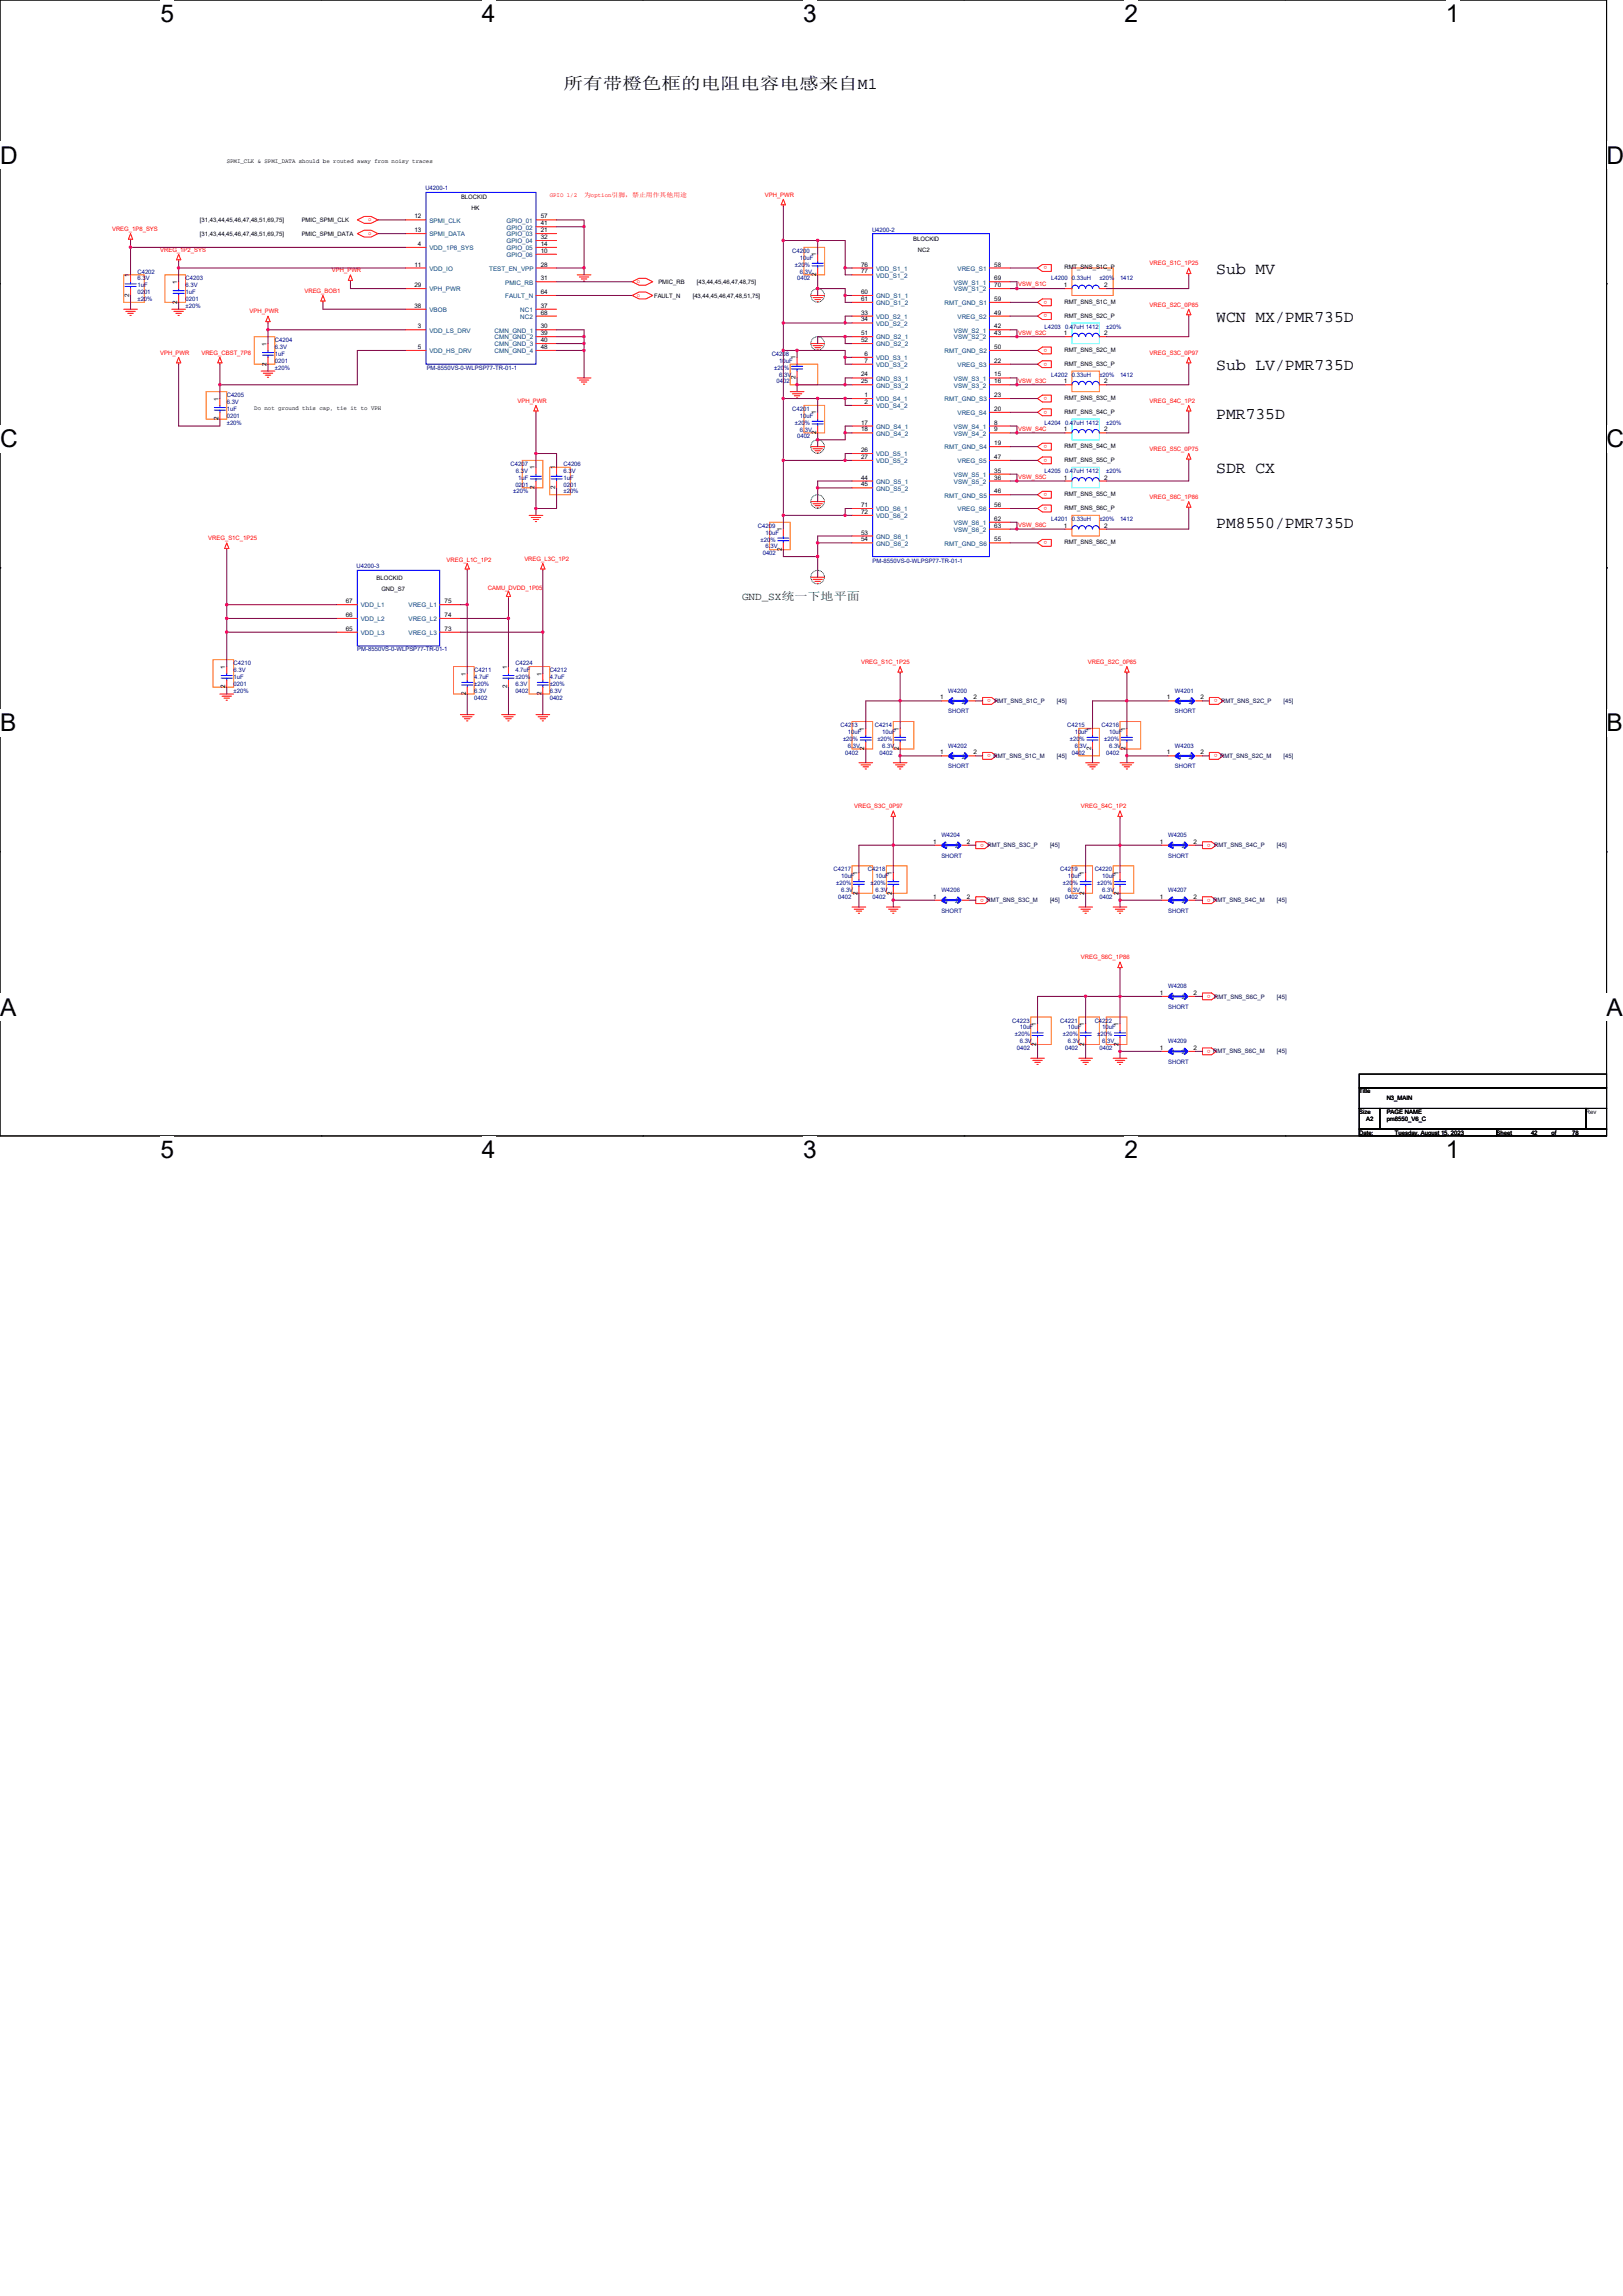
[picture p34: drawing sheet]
<svg xmlns="http://www.w3.org/2000/svg" width="210mm" height="297mm" viewBox="0 0 210 297" stroke-linecap="round" stroke-linejoin="round" font-family="sans-serif">
<defs><g id="words">
<g font-size="3.2">
<text x="20.8" y="2.8">5</text>
<text x="62.4" y="2.8">4</text>
<text x="103.9" y="2.8">3</text>
<text x="145.5" y="2.8">2</text>
<text x="187.1" y="2.8">1</text>
<text x="0" y="21.2">D</text>
<text x="207.9" y="21.2">D</text>
<text x="0" y="57.9">C</text>
<text x="207.9" y="57.9">C</text>
<text x="0" y="94.6">B</text>
<text x="207.9" y="94.6">B</text>
<text x="0" y="131.4">A</text>
<text x="207.9" y="131.4">A</text>
<text x="20.8" y="149.8">5</text>
<text x="62.4" y="149.8">4</text>
<text x="103.9" y="149.8">3</text>
<text x="145.5" y="149.8">2</text>
<text x="187.1" y="149.8">1</text>
</g>
<g font-size="2.1">
<text x="72.9" y="11.5">所有带橙色框的电阻电容电感来自M1</text>
<text x="157.4" y="35.5">Sub MV</text>
<text x="157.4" y="41.7">WCN MX/PMR735D</text>
<text x="157.4" y="47.9">Sub LV/PMR735D</text>
<text x="157.4" y="54.1">PMR735D</text>
<text x="157.4" y="61.3">SDR CX</text>
<text x="157.4" y="68.4">PM8550/PMR735D</text>
</g>
<text font-size="1.4" fill="#008000" x="96" y="77.6">GND_SX统一下地平面</text>
<g font-size=".8">
<text x="29.3" y="21.1">SPMI_CLK &amp; SPMI_DATA should be routed away from noisy traces</text>
<text x="25.9" y="28.7">[31,43,44,45,46,47,48,51,69,75]</text>
<text x="39" y="28.7">PMIC_SPMI_CLK</text>
<text x="53.6" y="28.3">12</text>
<text x="59.6" y="25.8">BLOCKID</text>
<text x="61" y="27.1">HK</text>
<text x="70" y="29.1">41</text>
<text x="70" y="28.3">57</text>
<text x="16.7" y="35.8" transform="rotate(-90 16.7 35.8)">1</text>
<text x="25.9" y="30.5">[31,43,44,45,46,47,48,51,69,75]</text>
<text x="39" y="30.5">PMIC_SPMI_DATA</text>
<text x="53.6" y="30">13</text>
<text x="53.6" y="34.5">11</text>
<text x="54.1" y="31.8">4</text>
<text x="70" y="30.9">32</text>
<text x="70" y="32.7">10</text>
<text x="70" y="30">21</text>
<text x="70" y="31.8">14</text>
<text x="70" y="34.5">28</text>
<text x="105.6" y="35.7" transform="rotate(-90 105.6 35.7)">2</text>
<text x="105.6" y="33.2" transform="rotate(-90 105.6 33.2)">1</text>
<text x="111.4" y="35.4">77</text>
<text x="111.4" y="34.5">76</text>
<text x="118.2" y="31.2">BLOCKID</text>
<text x="118.8" y="32.6">NC2</text>
<text x="128.6" y="34.5">58</text>
<text x="137.7" y="34.9">RMT_SNS_S1C_P</text>
<text x="16.7" y="38.4" transform="rotate(-90 16.7 38.4)">2</text>
<text x="22.9" y="39.3" transform="rotate(-90 22.9 39.3)">2</text>
<text x="22.9" y="36.7" transform="rotate(-90 22.9 36.7)">1</text>
<text x="53.6" y="39.8">38</text>
<text x="53.6" y="37.1">29</text>
<text x="70" y="40.7">68</text>
<text x="70" y="39.8">37</text>
<text x="70" y="36.3">31</text>
<text x="70" y="38">64</text>
<text x="84.6" y="38.5">FAULT_N</text>
<text x="85.2" y="36.7">PMIC_RB</text>
<text x="89.6" y="38.5">[43,44,45,46,47,48,51,75]</text>
<text x="90.1" y="36.7">[43,44,45,46,47,48,75]</text>
<text x="111.4" y="38.9">61</text>
<text x="111.4" y="40.7">33</text>
<text x="111.4" y="38">60</text>
<text x="111.4" y="41.6">34</text>
<text x="128.6" y="40.7">49</text>
<text x="128.6" y="37.1">70</text>
<text x="128.6" y="36.3">69</text>
<text x="128.6" y="38.9">59</text>
<text x="137.6" y="37.1">1</text>
<text x="137.7" y="39.3">RMT_SNS_S1C_M</text>
<text x="137.7" y="41.1">RMT_SNS_S2C_P</text>
<text x="142.9" y="37.1">2</text>
<text x="34.5" y="47.3" transform="rotate(-90 34.5 47.3)">2</text>
<text x="34.5" y="44.7" transform="rotate(-90 34.5 44.7)">1</text>
<text x="54.1" y="45.1">5</text>
<text x="54.1" y="42.5">3</text>
<text x="70" y="44.3">40</text>
<text x="70" y="42.5">30</text>
<text x="70" y="43.4">39</text>
<text x="70" y="45.1">48</text>
<text x="102.9" y="46.5" transform="rotate(-90 102.9 46.5)">1</text>
<text x="111.4" y="43.4">51</text>
<text x="111.4" y="44.3">52</text>
<text x="111.8" y="46.9">7</text>
<text x="111.8" y="46">6</text>
<text x="128.6" y="46.9">22</text>
<text x="128.6" y="45.1">50</text>
<text x="128.6" y="43.4">43</text>
<text x="128.6" y="42.5">42</text>
<text x="137.6" y="43.4">1</text>
<text x="137.7" y="45.5">RMT_SNS_S2C_M</text>
<text x="137.7" y="47.3">RMT_SNS_S3C_P</text>
<text x="142.9" y="43.4">2</text>
<text x="28.3" y="51.8" transform="rotate(-90 28.3 51.8)">1</text>
<text x="32.9" y="53.1">Do not ground this cap, tie it to VPH</text>
<text x="102.9" y="49.1" transform="rotate(-90 102.9 49.1)">2</text>
<text x="105.6" y="53.6" transform="rotate(-90 105.6 53.6)">1</text>
<text x="111.4" y="49.6">25</text>
<text x="111.4" y="48.7">24</text>
<text x="111.8" y="51.4">1</text>
<text x="111.8" y="52.3">2</text>
<text x="128.6" y="53.1">20</text>
<text x="128.6" y="51.4">23</text>
<text x="128.6" y="48.7">15</text>
<text x="128.6" y="49.6">16</text>
<text x="137.6" y="49.6">1</text>
<text x="137.7" y="51.8">RMT_SNS_S3C_M</text>
<text x="137.7" y="53.5">RMT_SNS_S4C_P</text>
<text x="142.9" y="49.6">2</text>
<text x="28.3" y="54.4" transform="rotate(-90 28.3 54.4)">2</text>
<text x="105.6" y="56.2" transform="rotate(-90 105.6 56.2)">2</text>
<text x="111.4" y="54.9">17</text>
<text x="111.4" y="59.4">27</text>
<text x="111.4" y="55.8">18</text>
<text x="111.4" y="58.5">26</text>
<text x="128.6" y="59.4">47</text>
<text x="128.6" y="57.6">19</text>
<text x="128.6" y="54.9">8</text>
<text x="128.6" y="55.8">9</text>
<text x="137.6" y="55.8">1</text>
<text x="137.7" y="58">RMT_SNS_S4C_M</text>
<text x="137.7" y="59.8">RMT_SNS_S5C_P</text>
<text x="142.9" y="55.8">2</text>
<text x="69.2" y="63.3" transform="rotate(-90 69.2 63.3)">2</text>
<text x="69.2" y="60.7" transform="rotate(-90 69.2 60.7)">1</text>
<text x="71.8" y="63.3" transform="rotate(-90 71.8 63.3)">2</text>
<text x="71.8" y="60.7" transform="rotate(-90 71.8 60.7)">1</text>
<text x="111.4" y="62">44</text>
<text x="111.4" y="62.9">45</text>
<text x="111.4" y="65.6">71</text>
<text x="128.6" y="65.6">56</text>
<text x="128.6" y="63.8">46</text>
<text x="128.6" y="62">36</text>
<text x="128.6" y="61.2">35</text>
<text x="137.6" y="62">1</text>
<text x="137.7" y="64.2">RMT_SNS_S5C_M</text>
<text x="137.7" y="66">RMT_SNS_S6C_P</text>
<text x="142.9" y="62">2</text>
<text x="101.2" y="71.3" transform="rotate(-90 101.2 71.3)">2</text>
<text x="101.2" y="68.7" transform="rotate(-90 101.2 68.7)">1</text>
<text x="111.4" y="70">54</text>
<text x="111.4" y="66.5">72</text>
<text x="111.4" y="69.2">53</text>
<text x="128.6" y="70">55</text>
<text x="128.6" y="67.4">62</text>
<text x="128.6" y="68.3">63</text>
<text x="137.6" y="68.3">1</text>
<text x="137.7" y="70.4">RMT_SNS_S6C_M</text>
<text x="142.9" y="68.3">2</text>
<text x="48.7" y="75">BLOCKID</text>
<text x="49.3" y="76.5">GND_S7</text>
<text x="44.7" y="79.8">66</text>
<text x="44.7" y="81.6">65</text>
<text x="44.7" y="78">67</text>
<text x="57.5" y="78">75</text>
<text x="57.5" y="79.8">74</text>
<text x="57.5" y="81.6">73</text>
<text x="29.1" y="89.1" transform="rotate(-90 29.1 89.1)">2</text>
<text x="29.1" y="86.5" transform="rotate(-90 29.1 86.5)">1</text>
<text x="60.3" y="90" transform="rotate(-90 60.3 90)">2</text>
<text x="60.3" y="87.4" transform="rotate(-90 60.3 87.4)">1</text>
<text x="65.6" y="89.1" transform="rotate(-90 65.6 89.1)">2</text>
<text x="65.6" y="86.5" transform="rotate(-90 65.6 86.5)">1</text>
<text x="70" y="90" transform="rotate(-90 70 90)">2</text>
<text x="70" y="87.4" transform="rotate(-90 70 87.4)">1</text>
<text x="111.8" y="94.5" transform="rotate(-90 111.8 94.5)">1</text>
<text x="116.3" y="94.5" transform="rotate(-90 116.3 94.5)">1</text>
<text x="121.6" y="90.5">1</text>
<text x="126" y="90.5">2</text>
<text x="141.2" y="94.5" transform="rotate(-90 141.2 94.5)">1</text>
<text x="145.6" y="94.5" transform="rotate(-90 145.6 94.5)">1</text>
<text x="151" y="90.5">1</text>
<text x="155.3" y="90.5">2</text>
<text x="111.8" y="97.1" transform="rotate(-90 111.8 97.1)">2</text>
<text x="116.3" y="97.1" transform="rotate(-90 116.3 97.1)">2</text>
<text x="121.6" y="97.6">1</text>
<text x="126" y="97.6">2</text>
<text x="141.2" y="97.1" transform="rotate(-90 141.2 97.1)">2</text>
<text x="145.6" y="97.1" transform="rotate(-90 145.6 97.1)">2</text>
<text x="151" y="97.6">1</text>
<text x="155.3" y="97.6">2</text>
<text x="110.9" y="113.2" transform="rotate(-90 110.9 113.2)">1</text>
<text x="115.4" y="113.2" transform="rotate(-90 115.4 113.2)">1</text>
<text x="120.7" y="109.2">1</text>
<text x="125.1" y="109.2">2</text>
<text x="140.3" y="113.2" transform="rotate(-90 140.3 113.2)">1</text>
<text x="144.7" y="113.2" transform="rotate(-90 144.7 113.2)">1</text>
<text x="150.1" y="109.2">1</text>
<text x="154.4" y="109.2">2</text>
<text x="110.9" y="115.7" transform="rotate(-90 110.9 115.7)">2</text>
<text x="115.4" y="115.7" transform="rotate(-90 115.4 115.7)">2</text>
<text x="120.7" y="116.3">1</text>
<text x="125.1" y="116.3">2</text>
<text x="140.3" y="115.7" transform="rotate(-90 140.3 115.7)">2</text>
<text x="144.7" y="115.7" transform="rotate(-90 144.7 115.7)">2</text>
<text x="150.1" y="116.3">1</text>
<text x="154.4" y="116.3">2</text>
<text x="150.1" y="128.7">1</text>
<text x="154.4" y="128.7">2</text>
<text x="134" y="135.3" transform="rotate(-90 134 135.3)">2</text>
<text x="134" y="132.7" transform="rotate(-90 134 132.7)">1</text>
<text x="140.3" y="135.3" transform="rotate(-90 140.3 135.3)">2</text>
<text x="140.3" y="132.7" transform="rotate(-90 140.3 132.7)">1</text>
<text x="144.7" y="135.3" transform="rotate(-90 144.7 135.3)">2</text>
<text x="144.7" y="132.7" transform="rotate(-90 144.7 132.7)">1</text>
<text x="150.1" y="135.8">1</text>
<text x="154.4" y="135.8">2</text>
<text x="175.9" y="141.5">Title</text>
<text x="179.4" y="142.3">N3_MAIN</text>
<text x="175.9" y="144.1">Size</text>
<text x="175.9" y="146.8">Date:</text>
<text x="176.7" y="145">A2</text>
<text x="179.4" y="145">pm8550_V6_C</text>
<text x="179.4" y="144.1">PAGE NAME</text>
<text x="180.5" y="146.8">Tuesday, August 15, 2023</text>
<text x="193.6" y="146.8">Sheet</text>
<text x="198.1" y="146.8">42</text>
<text x="200.7" y="146.8">of</text>
<text x="203.4" y="146.8">78</text>
<text x="205.2" y="144.1">Rev</text>
</g>
<g font-size=".8" fill="#f00">
<text x="14.5" y="29.9">VREG_1P8_SYS</text>
<text x="47.6" y="28.6">o</text>
<text x="71.1" y="25.5">GPIO 1/2</text>
<text x="75.6" y="25.5">为option引脚，禁止用作其他用途</text>
<text x="99" y="25.4">VPH_PWR</text>
<text x="20.7" y="32.6">VREG_1P2_SYS</text>
<text x="42.9" y="35.2">VPH_PWR</text>
<text x="47.6" y="30.4">o</text>
<text x="135.5" y="34.5" transform="rotate(-180 135.5 34.5)">o</text>
<text x="148.7" y="34.3">VREG_S1C_1P25</text>
<text x="32.3" y="40.6">VPH_PWR</text>
<text x="39.4" y="37.9">VREG_BOB1</text>
<text x="82.4" y="36.6">o</text>
<text x="82.4" y="38.4">o</text>
<text x="131.7" y="37.1">VSW_S1C</text>
<text x="135.5" y="38.9" transform="rotate(-180 135.5 38.9)">o</text>
<text x="135.5" y="40.7" transform="rotate(-180 135.5 40.7)">o</text>
<text x="148.7" y="39.7">VREG_S2C_0P85</text>
<text x="20.7" y="45.9">VPH_PWR</text>
<text x="26.1" y="45.9">VREG_CBST_7P8</text>
<text x="131.7" y="43.3">VSW_S2C</text>
<text x="135.5" y="45.1" transform="rotate(-180 135.5 45.1)">o</text>
<text x="135.5" y="46.9" transform="rotate(-180 135.5 46.9)">o</text>
<text x="148.7" y="45.9">VREG_S3C_0P97</text>
<text x="67" y="52.1">VPH_PWR</text>
<text x="131.7" y="49.5">VSW_S3C</text>
<text x="135.5" y="51.4" transform="rotate(-180 135.5 51.4)">o</text>
<text x="135.5" y="53.1" transform="rotate(-180 135.5 53.1)">o</text>
<text x="148.7" y="52.1">VREG_S4C_1P2</text>
<text x="131.7" y="55.7">VSW_S4C</text>
<text x="135.5" y="57.6" transform="rotate(-180 135.5 57.6)">o</text>
<text x="135.5" y="59.4" transform="rotate(-180 135.5 59.4)">o</text>
<text x="148.7" y="58.3">VREG_S5C_0P75</text>
<text x="131.7" y="62">VSW_S5C</text>
<text x="135.5" y="63.8" transform="rotate(-180 135.5 63.8)">o</text>
<text x="135.5" y="65.6" transform="rotate(-180 135.5 65.6)">o</text>
<text x="148.7" y="64.6">VREG_S6C_1P86</text>
<text x="26.9" y="69.9">VREG_S1C_1P25</text>
<text x="131.7" y="68.2">VSW_S6C</text>
<text x="135.5" y="70" transform="rotate(-180 135.5 70)">o</text>
<text x="57.8" y="72.7">VREG_L1C_1P2</text>
<text x="63.1" y="76.3">CAMU_DVDD_1P05</text>
<text x="67.8" y="72.6">VREG_L3C_1P2</text>
<text x="111.4" y="85.9">VREG_S1C_1P25</text>
<text x="140.7" y="85.9">VREG_S2C_0P85</text>
<text x="128.2" y="90.5" transform="rotate(-180 128.2 90.5)">o</text>
<text x="157.5" y="90.5" transform="rotate(-180 157.5 90.5)">o</text>
<text x="128.2" y="97.6" transform="rotate(-180 128.2 97.6)">o</text>
<text x="157.5" y="97.6" transform="rotate(-180 157.5 97.6)">o</text>
<text x="110.5" y="104.6">VREG_S3C_0P97</text>
<text x="139.8" y="104.6">VREG_S4C_1P2</text>
<text x="127.3" y="109.1" transform="rotate(-180 127.3 109.1)">o</text>
<text x="156.6" y="109.1" transform="rotate(-180 156.6 109.1)">o</text>
<text x="127.3" y="116.2" transform="rotate(-180 127.3 116.2)">o</text>
<text x="156.6" y="116.2" transform="rotate(-180 156.6 116.2)">o</text>
<text x="139.8" y="124.1">VREG_S6C_1P86</text>
<text x="156.6" y="128.7" transform="rotate(-180 156.6 128.7)">o</text>
<text x="156.6" y="135.8" transform="rotate(-180 156.6 135.8)">o</text>
</g>
<g font-size=".8" fill="#000080">
<text x="55" y="24.6">U4200-1</text>
<text x="112.8" y="30">U4200-2</text>
<text x="17.8" y="35.4">C4202</text>
<text x="102.5" y="32.7">C4200</text>
<text x="102.8" y="34.5">±20%</text>
<text x="103.5" y="33.6">10uF</text>
<text x="103.5" y="35.4">6.3V</text>
<text x="17.8" y="37.2">1uF</text>
<text x="17.8" y="38.1">0201</text>
<text x="17.8" y="36.3">6.3V</text>
<text x="17.8" y="38.9">±20%</text>
<text x="24" y="36.3">C4203</text>
<text x="24" y="38.1">1uF</text>
<text x="24" y="38.9">0201</text>
<text x="24" y="37.2">6.3V</text>
<text x="24" y="39.8">±20%</text>
<text x="103.1" y="36.3">0402</text>
<text x="136" y="36.3">L4200 0.33uH</text>
<text x="142.2" y="36.3">±20%</text>
<text x="144.9" y="36.3">1412</text>
<text x="35.6" y="44.3">C4204</text>
<text x="35.6" y="46.1">1uF</text>
<text x="35.6" y="46.9">0201</text>
<text x="35.6" y="45.2">6.3V</text>
<text x="35.6" y="47.8">±20%</text>
<text x="55.2" y="47.9">PM-8550VS-0-WLPSP77-TR-01-1</text>
<text x="99.8" y="46.1">C4208</text>
<text x="100.2" y="47.8">±20%</text>
<text x="100.8" y="46.9">10uF</text>
<text x="135.1" y="42.5">L4203 0.47uH 1412</text>
<text x="143.1" y="42.5">±20%</text>
<text x="29.3" y="51.4">C4205</text>
<text x="29.3" y="53.2">1uF</text>
<text x="29.3" y="52.3">6.3V</text>
<text x="100.5" y="49.6">0402</text>
<text x="100.8" y="48.7">6.3V</text>
<text x="102.5" y="53.2">C4201</text>
<text x="136" y="48.7">L4202 0.33uH</text>
<text x="142.2" y="48.7">±20%</text>
<text x="144.9" y="48.7">1412</text>
<text x="29.3" y="54.1">0201</text>
<text x="29.3" y="54.9">±20%</text>
<text x="102.8" y="54.9">±20%</text>
<text x="103.1" y="56.7">0402</text>
<text x="103.5" y="54.1">10uF</text>
<text x="103.5" y="55.8">6.3V</text>
<text x="135.1" y="54.9">L4204 0.47uH 1412</text>
<text x="143.1" y="54.9">±20%</text>
<text x="66.1" y="60.3">C4207</text>
<text x="66.4" y="63.8">±20%</text>
<text x="66.7" y="62.9">0201</text>
<text x="66.8" y="61.2">6.3V</text>
<text x="67" y="62.1">1uF</text>
<text x="72.9" y="60.3">C4206</text>
<text x="72.9" y="62.1">1uF</text>
<text x="72.9" y="62.9">0201</text>
<text x="72.9" y="61.2">6.3V</text>
<text x="72.9" y="63.8">±20%</text>
<text x="135.1" y="61.2">L4205 0.47uH 1412</text>
<text x="143.1" y="61.2">±20%</text>
<text x="98.1" y="68.3">C4209</text>
<text x="98.4" y="70.1">±20%</text>
<text x="98.7" y="71.8">0402</text>
<text x="99" y="69.2">10uF</text>
<text x="99" y="71">6.3V</text>
<text x="136" y="67.4">L4201 0.33uH</text>
<text x="142.2" y="67.4">±20%</text>
<text x="144.9" y="67.4">1412</text>
<text x="46.1" y="73.4">U4200-3</text>
<text x="112.9" y="72.8">PM-8550VS-0-WLPSP77-TR-01-1</text>
<text x="30.2" y="86.1">C4210</text>
<text x="30.2" y="87.8">1uF</text>
<text x="30.2" y="88.7">0201</text>
<text x="30.2" y="87">6.3V</text>
<text x="30.2" y="89.6">±20%</text>
<text x="46.2" y="84.3">PM-8550VS-0-WLPSP77-TR-01-1</text>
<text x="61.3" y="87">C4211</text>
<text x="61.3" y="87.8">4.7uF</text>
<text x="61.3" y="89.6">6.3V</text>
<text x="61.3" y="88.7">±20%</text>
<text x="66.7" y="86.1">C4224</text>
<text x="66.7" y="87">4.7uF</text>
<text x="66.7" y="89.6">0402</text>
<text x="66.7" y="88.7">6.3V</text>
<text x="66.7" y="87.8">±20%</text>
<text x="71.1" y="87">C4212</text>
<text x="71.1" y="87.8">4.7uF</text>
<text x="71.1" y="89.6">6.3V</text>
<text x="71.1" y="88.7">±20%</text>
<text x="122.7" y="89.6">W4200</text>
<text x="152" y="89.6">W4201</text>
<text x="61.3" y="90.5">0402</text>
<text x="71.1" y="90.5">0402</text>
<text x="108.7" y="94.1">C4213</text>
<text x="109.1" y="95.8">±20%</text>
<text x="109.7" y="95">10uF</text>
<text x="113.2" y="94.1">C4214</text>
<text x="113.5" y="95.8">±20%</text>
<text x="114.2" y="95">10uF</text>
<text x="122.7" y="92.3">SHORT</text>
<text x="138.1" y="94.1">C4215</text>
<text x="138.4" y="95.8">±20%</text>
<text x="139" y="95">10uF</text>
<text x="142.5" y="94.1">C4216</text>
<text x="142.9" y="95.8">±20%</text>
<text x="143.5" y="95">10uF</text>
<text x="152" y="92.3">SHORT</text>
<text x="109.3" y="97.6">0402</text>
<text x="109.7" y="96.7">6.3V</text>
<text x="113.8" y="97.6">0402</text>
<text x="114.2" y="96.7">6.3V</text>
<text x="122.7" y="96.7">W4202</text>
<text x="122.7" y="99.4">SHORT</text>
<text x="138.7" y="97.6">0402</text>
<text x="139" y="96.7">6.3V</text>
<text x="143.1" y="97.6">0402</text>
<text x="143.5" y="96.7">6.3V</text>
<text x="152" y="96.7">W4203</text>
<text x="152" y="99.4">SHORT</text>
<text x="107.8" y="112.7">C4217</text>
<text x="108.8" y="113.6">10uF</text>
<text x="112.3" y="112.7">C4218</text>
<text x="113.3" y="113.6">10uF</text>
<text x="121.8" y="108.3">W4204</text>
<text x="121.8" y="111">SHORT</text>
<text x="137.2" y="112.7">C4219</text>
<text x="138.2" y="113.6">10uF</text>
<text x="141.6" y="112.7">C4220</text>
<text x="142.6" y="113.6">10uF</text>
<text x="151.1" y="108.3">W4205</text>
<text x="151.1" y="111">SHORT</text>
<text x="108.2" y="114.5">±20%</text>
<text x="108.5" y="116.3">0402</text>
<text x="108.8" y="115.4">6.3V</text>
<text x="112.6" y="114.5">±20%</text>
<text x="112.9" y="116.3">0402</text>
<text x="113.3" y="115.4">6.3V</text>
<text x="121.8" y="115.4">W4206</text>
<text x="121.8" y="118.1">SHORT</text>
<text x="137.5" y="114.5">±20%</text>
<text x="137.8" y="116.3">0402</text>
<text x="138.2" y="115.4">6.3V</text>
<text x="142" y="114.5">±20%</text>
<text x="142.2" y="116.3">0402</text>
<text x="142.6" y="115.4">6.3V</text>
<text x="151.1" y="115.4">W4207</text>
<text x="151.1" y="118.1">SHORT</text>
<text x="151.1" y="127.8">W4208</text>
<text x="151.1" y="130.5">SHORT</text>
<text x="131" y="132.3">C4223</text>
<text x="131.3" y="134.1">±20%</text>
<text x="131.6" y="135.8">0402</text>
<text x="131.9" y="133.2">10uF</text>
<text x="131.9" y="135">6.3V</text>
<text x="137.2" y="132.3">C4221</text>
<text x="137.5" y="134.1">±20%</text>
<text x="137.8" y="135.8">0402</text>
<text x="138.2" y="133.2">10uF</text>
<text x="138.2" y="135">6.3V</text>
<text x="141.6" y="132.3">C4222</text>
<text x="142" y="134.1">±20%</text>
<text x="142.2" y="135.8">0402</text>
<text x="142.6" y="133.2">10uF</text>
<text x="142.6" y="135">6.3V</text>
<text x="151.1" y="135">W4209</text>
<text x="151.1" y="137.6">SHORT</text>
</g>
<g font-size=".8" fill="#004080">
<text x="55.6" y="28.8">SPMI_CLK</text>
<text x="65.5" y="29.7">GPIO_02</text>
<text x="65.5" y="28.8">GPIO_01</text>
<text x="55.6" y="30.6">SPMI_DATA</text>
<text x="55.6" y="32.4">VDD_1P8_SYS</text>
<text x="55.6" y="35">VDD_IO</text>
<text x="63.3" y="35">TEST_EN_VPP</text>
<text x="65.5" y="31.5">GPIO_04</text>
<text x="65.5" y="33.3">GPIO_06</text>
<text x="65.5" y="30.6">GPIO_03</text>
<text x="65.5" y="32.4">GPIO_05</text>
<text x="113.3" y="35.9">VDD_S1_2</text>
<text x="113.3" y="35">VDD_S1_1</text>
<text x="123.9" y="35">VREG_S1</text>
<text x="55.6" y="40.4">VBOB</text>
<text x="55.6" y="37.7">VPH_PWR</text>
<text x="65.4" y="36.8">PMIC_RB</text>
<text x="65.4" y="38.6">FAULT_N</text>
<text x="67.3" y="41.3">NC2</text>
<text x="67.3" y="40.4">NC1</text>
<text x="113.3" y="39.5">GND_S1_2</text>
<text x="113.3" y="41.3">VDD_S2_1</text>
<text x="113.3" y="38.6">GND_S1_1</text>
<text x="122.2" y="39.5">RMT_GND_S1</text>
<text x="123.4" y="37.7">VSW_S1_2</text>
<text x="123.4" y="36.8">VSW_S1_1</text>
<text x="123.9" y="41.3">VREG_S2</text>
<text x="55.6" y="45.7">VDD_HS_DRV</text>
<text x="55.6" y="43">VDD_LS_DRV</text>
<text x="64" y="44.8">CMN_GND_3</text>
<text x="64" y="43">CMN_GND_1</text>
<text x="64" y="43.9">CMN_GND_2</text>
<text x="64" y="45.7">CMN_GND_4</text>
<text x="113.3" y="43.9">GND_S2_1</text>
<text x="113.3" y="47.5">VDD_S3_2</text>
<text x="113.3" y="42.1">VDD_S2_2</text>
<text x="113.3" y="44.8">GND_S2_2</text>
<text x="113.3" y="46.6">VDD_S3_1</text>
<text x="122.2" y="45.7">RMT_GND_S2</text>
<text x="123.4" y="43.9">VSW_S2_2</text>
<text x="123.4" y="43">VSW_S2_1</text>
<text x="123.9" y="47.5">VREG_S3</text>
<text x="113.3" y="50.1">GND_S3_2</text>
<text x="113.3" y="51.9">VDD_S4_1</text>
<text x="113.3" y="49.3">GND_S3_1</text>
<text x="113.3" y="52.8">VDD_S4_2</text>
<text x="122.2" y="51.9">RMT_GND_S3</text>
<text x="123.4" y="49.3">VSW_S3_1</text>
<text x="123.4" y="50.1">VSW_S3_2</text>
<text x="123.9" y="53.7">VREG_S4</text>
<text x="113.3" y="55.5">GND_S4_1</text>
<text x="113.3" y="59.9">VDD_S5_2</text>
<text x="113.3" y="56.4">GND_S4_2</text>
<text x="113.3" y="59">VDD_S5_1</text>
<text x="122.2" y="58.1">RMT_GND_S4</text>
<text x="123.4" y="55.5">VSW_S4_1</text>
<text x="123.4" y="56.4">VSW_S4_2</text>
<text x="123.9" y="59.9">VREG_S5</text>
<text x="113.3" y="62.6">GND_S5_1</text>
<text x="113.3" y="63.5">GND_S5_2</text>
<text x="122.2" y="64.4">RMT_GND_S5</text>
<text x="123.4" y="62.6">VSW_S5_2</text>
<text x="123.4" y="61.7">VSW_S5_1</text>
<text x="113.3" y="70.6">GND_S6_2</text>
<text x="113.3" y="67">VDD_S6_2</text>
<text x="113.3" y="66.1">VDD_S6_1</text>
<text x="113.3" y="69.7">GND_S6_1</text>
<text x="122.2" y="70.6">RMT_GND_S6</text>
<text x="123.4" y="67.9">VSW_S6_1</text>
<text x="123.4" y="68.8">VSW_S6_2</text>
<text x="123.9" y="66.1">VREG_S6</text>
<text x="46.7" y="80.4">VDD_L2</text>
<text x="46.7" y="82.1">VDD_L3</text>
<text x="46.7" y="78.6">VDD_L1</text>
<text x="52.9" y="78.6">VREG_L1</text>
<text x="52.9" y="80.4">VREG_L2</text>
<text x="52.9" y="82.1">VREG_L3</text>
<text x="123.1" y="91">1</text>
<text x="124.5" y="91">2</text>
<text x="152.5" y="91">1</text>
<text x="153.8" y="91">2</text>
<text x="123.1" y="98.1">1</text>
<text x="124.5" y="98.1">2</text>
<text x="152.5" y="98.1">1</text>
<text x="153.8" y="98.1">2</text>
<text x="122.2" y="109.7">1</text>
<text x="123.6" y="109.7">2</text>
<text x="151.6" y="109.7">1</text>
<text x="152.9" y="109.7">2</text>
<text x="122.2" y="116.8">1</text>
<text x="123.6" y="116.8">2</text>
<text x="151.6" y="116.8">1</text>
<text x="152.9" y="116.8">2</text>
<text x="151.6" y="129.3">1</text>
<text x="152.9" y="129.3">2</text>
<text x="151.6" y="136.4">1</text>
<text x="152.9" y="136.4">2</text>
</g>
<g font-size=".8" fill="#000040">
<text x="128.7" y="91">RMT_SNS_S1C_P</text>
<text x="136.7" y="91">[45]</text>
<text x="158" y="91">RMT_SNS_S2C_P</text>
<text x="166.1" y="91">[45]</text>
<text x="128.5" y="98.1">RMT_SNS_S1C_M</text>
<text x="136.7" y="98.1">[45]</text>
<text x="157.9" y="98.1">RMT_SNS_S2C_M</text>
<text x="166.1" y="98.1">[45]</text>
<text x="127.8" y="109.6">RMT_SNS_S3C_P</text>
<text x="135.8" y="109.6">[45]</text>
<text x="157.1" y="109.6">RMT_SNS_S4C_P</text>
<text x="165.2" y="109.6">[45]</text>
<text x="127.6" y="116.7">RMT_SNS_S3C_M</text>
<text x="135.8" y="116.7">[45]</text>
<text x="157" y="116.7">RMT_SNS_S4C_M</text>
<text x="165.2" y="116.7">[45]</text>
<text x="157.1" y="129.2">RMT_SNS_S6C_P</text>
<text x="165.2" y="129.2">[45]</text>
<text x="157" y="136.3">RMT_SNS_S6C_M</text>
<text x="165.2" y="136.3">[45]</text>
</g>
</g></defs>
<path d="M0 0h207.9v147h-207.9z" fill="none" stroke="#000" stroke-width=".13"/>
<g fill="#fff">
<path d="M20.8 0h1.7v3.5h-1.7z"/>
<path d="M20.8 147h1.7v3.5h-1.7z"/>
</g>
<path d="M41.6 0h.1M41.6 147h.1" fill="none" stroke="#000" stroke-width=".13"/>
<g fill="#fff">
<path d="M62.4 0h1.7v3.5h-1.7z"/>
<path d="M62.4 147h1.7v3.5h-1.7z"/>
</g>
<path d="M83.1 0h.1M83.1 147h.1" fill="none" stroke="#000" stroke-width=".13"/>
<g fill="#fff">
<path d="M103.9 0h1.8v3.5h-1.8z"/>
<path d="M103.9 147h1.8v3.5h-1.8z"/>
</g>
<path d="M124.7 0h.1M124.7 147h.1" fill="none" stroke="#000" stroke-width=".13"/>
<g fill="#fff">
<path d="M145.5 0h1.8v3.5h-1.8z"/>
<path d="M145.5 147h1.8v3.5h-1.8z"/>
</g>
<path d="M166.3 0h.1M166.3 147h.1" fill="none" stroke="#000" stroke-width=".13"/>
<g fill="#fff">
<path d="M187.1 0h1.7v3.5h-1.7z"/>
<path d="M187.1 147h1.7v3.5h-1.7z"/>
<path d="M0 18.4h2.3v3.5h-2.3z"/>
<path d="M207.9 18.4h2v3.5h-2z"/>
<path d="M0 55.1h2.3v3.5h-2.3z"/>
<path d="M207.9 55.1h2v3.5h-2z"/>
</g>
<path d="M0 36.7h.1M207.9 36.7h.1" fill="none" stroke="#000" stroke-width=".13"/>
<g fill="#fff">
<path d="M0 91.8h2.1v3.5h-2.1z"/>
<path d="M207.9 91.8h2v3.5h-2z"/>
</g>
<path d="M0 73.5h.1M207.9 73.5h.1" fill="none" stroke="#000" stroke-width=".13"/>
<g fill="#fff">
<path d="M0 128.6h2.1v3.5h-2.1z"/>
<path d="M207.8 128.6h2.1v3.5h-2.1z"/>
</g>
<path d="M0 110.2h.1M207.9 110.2h.1M175.9 139h32v1.7h-32zM175.9 140.7h32v2.7h-32zM175.9 143.4h2.6v2.7h-2.6zM175.9 146.1h17.7v.9h-17.7zM178.5 143.4h26.7v2.7h-26.7zM193.6 146.1h14.3v.9h-14.3zM205.2 143.4h2.7v2.7h-2.7z" fill="none" stroke="#000" stroke-width=".13"/>
<g fill="none" stroke="#008000" stroke-width=".13">
<circle cx="105.8" cy="38.2" r=".88"/>
<circle cx="105.8" cy="44.4" r=".88"/>
<circle cx="105.8" cy="57.8" r=".88"/>
<circle cx="105.8" cy="64.9" r=".88"/>
<circle cx="105.8" cy="74.7" r=".88"/>
</g>
<g fill="none" stroke="#ff8000" stroke-width=".13">
<path d="M16 35.6h2.7v3.5h-2.7zM21.3 35.6h2.7v3.5h-2.7zM104 32h2.7v3.6h-2.7zM138.7 34.7h5.3v3.5h-5.3zM26.7 50.7h2.6v3.5h-2.6zM32.9 43.6h2.7v3.5h-2.7zM67.6 59.6h2.6v3.5h-2.6zM102.2 47.1h3.6v2.7h-3.6zM104 52.5h2.7v3.5h-2.7zM138.7 48h3.5v2.7h-3.5zM71.1 60.5h2.7v3.5h-2.7zM99.6 67.6h2.6v3.5h-2.6z"/>
<path d="M138.7 66.7h3.5v2.6h-3.5zM27.6 85.3h2.6v3.6h-2.6zM58.7 86.2h2.6v3.6h-2.6zM68.5 86.2h2.6v3.6h-2.6zM110.2 93.3h2.7v3.6h-2.7zM115.6 93.3h2.6v3.6h-2.6zM139.6 94.2h2.6v3.6h-2.6zM144.9 93.3h2.7v3.6h-2.7zM110.2 112h2.7v3.6h-2.7zM114.7 112h2.6v3.6h-2.6zM138.7 112h2.7v3.6h-2.7zM144 112h2.7v3.6h-2.7z"/>
<path d="M133.3 131.6h2.7v3.5h-2.7zM139.6 131.6h2.6v3.5h-2.6zM143.1 131.6h2.7v3.5h-2.7z"/>
</g>
<path d="M138.7 41.8h3.5v2.6h-3.5zM138.7 54.2h3.5v2.7h-3.5z" fill="none" stroke="#0ff" stroke-width=".13"/>
<path d="M138.7 60.5h3.5v2.6h-3.5z" fill="none" stroke="#80ffff" stroke-width=".13"/>
<g fill="none" stroke="#f00" stroke-width=".13">
<path d="M16.9 30.2l.3 .7h-.6zM16.9 30.9v.2M16.9 35.6v.8M16.9 37.3v.9M23.1 33.6v.2M23.1 36.4v.9M23.1 38.2v.9M23.1 32.9l.3 .7h-.6zM41.8 38.2l.3 .7h-.6zM41.8 38.9v.2M45.3 35.6l.3 .7h-.5zM45.3 36.3v.1"/>
<path d="M46.2 28.4l.9-.4h.9l.9 .4-.9 .5h-.9zM46.2 30.2l.9-.4h.9l.9 .4-.9 .5h-.9zM52.5 30.2h2.6M52.5 32h2.6M52.5 28.4h2.6M52.5 34.7h2.6M52.5 37.3h2.6M69.3 29.3h2.7M69.3 31.1h2.7M69.3 32.9h2.7M69.3 28.4h2.7M69.3 30.2h2.7"/>
<path d="M69.3 32h2.7M69.3 34.7h2.7M69.3 36.4h2.7M69.3 38.2h2.7M74.7 35.6h1.8M75 35.8h1.2M75.2 36.1h.7M75.5 36.4h.1M81.8 36.4l.9-.4h.9l.9 .4-.9 .5h-.9zM81.8 38.2l.9-.4h.9l.9 .4-.9 .5h-.9zM101.3 25.8l.3 .7h-.5zM101.3 26.5v.2"/>
<path d="M104.9 38.2h1.8M105.2 38.5h1.2M105.4 38.8h.8M105.7 39h.2M105.8 32.9v.9M105.8 34.7v.9M110.2 39.1h2.7M110.2 35.6h2.7M110.2 34.7h2.7M110.2 38.2h2.7M128 37.3h2.7M128 34.7h2.7"/>
<path d="M128 36.4h2.7M128 39.1h2.7M134.2 34.7l.7-.5h1.1v.9h-1.1zM134.2 39.1l.7-.4h1.1v.9h-1.1zM137.8 37.3h.9M142.2 37.3h.9M153.8 34.7l.3 .7h-.6zM153.8 35.4v.2M16 40h1.8M16.3 40.3h1.2M16.5 40.5h.8M16.8 40.8h.2"/>
<path d="M22.2 40h1.8M22.5 40.3h1.2M22.8 40.5h.7M23 40.8h.2M23.1 46.9v.2M23.1 46.2l.3 .7h-.6zM28.4 46.2l.3 .7h-.5zM28.4 46.9v.2M28.4 51.6v.9M28.4 53.3v.9M33.8 48h1.8M34.1 48.3h1.2"/>
<path d="M34.3 48.5h.7M34.6 48.8h.2M34.7 40.9l.2 .7h-.5zM34.7 41.6v.2M34.7 44.5v.8M34.7 46.2v.9M52.5 40h2.6M52.5 45.3h2.6M52.5 42.7h2.6M69.3 52.5l.3 .7h-.5zM69.3 53.2v.1M69.3 44.4h2.7"/>
<path d="M69.3 40.9h2.7M69.3 42.7h2.7M69.3 40h2.7M69.3 43.6h2.7M69.3 45.3h2.7M74.7 48.9h1.8M75 49.2h1.2M75.2 49.4h.7M75.5 49.7h.1M102.2 50.7h1.8M102.5 50.9h1.2M102.8 51.2h.7"/>
<path d="M103 51.5h.2M103.1 46.2v.9M103.1 48v.9M104.9 44.4h1.8M104.9 57.8h1.8M105.2 44.7h1.2M105.2 58.1h1.2M105.4 45h.8M105.4 58.3h.8M105.7 45.3h.2M105.7 58.6h.2M105.8 53.3v.9"/>
<path d="M105.8 55.1v.9M110.2 43.6h2.7M110.2 49.8h2.7M110.2 55.1h2.7M110.2 40.9h2.7M110.2 47.1h2.7M110.2 51.6h2.7M110.2 59.6h2.7M110.2 41.8h2.7M110.2 44.4h2.7M110.2 46.2h2.7M110.2 48.9h2.7"/>
<path d="M110.2 52.5h2.7M110.2 56h2.7M110.2 58.7h2.7M128 45.3h2.7M128 51.6h2.7M128 57.8h2.7M128 43.6h2.7M128 48.9h2.7M128 55.1h2.7M128 40.9h2.7M128 42.7h2.7M128 47.1h2.7"/>
<path d="M128 49.8h2.7M128 53.3h2.7M128 56h2.7M128 59.6h2.7M134.2 40.9l.7-.5h1.1v.9h-1.1zM134.2 45.3l.7-.4h1.1v.9h-1.1zM134.2 47.1l.7-.4h1.1v.9h-1.1zM134.2 51.6l.7-.5h1.1v.9h-1.1zM134.2 53.3l.7-.4h1.1v.9h-1.1zM134.2 57.8l.7-.5h1.1v.9h-1.1zM134.2 59.6l.7-.5h1.1v.9h-1.1zM137.8 56h.9"/>
<path d="M137.8 49.8h.9M137.8 43.6h.9M142.2 56h.9M142.2 49.8h.9M142.2 43.6h.9M153.8 40l.3 .7h-.6zM153.8 46.2l.3 .7h-.6zM153.8 52.5l.3 .7h-.6zM153.8 58.7l.3 .7h-.6zM153.8 40.7v.2M153.8 46.9v.2M153.8 53.2v.1"/>
<path d="M153.8 59.4v.2M29.3 70.2l.3 .8h-.5zM29.3 71v.1M43.6 78.2h2.6M56.9 78.2h2.7M60.5 73.6v.2M60.5 72.9l.2 .7h-.5zM65.8 77.2v.1M65.8 76.5l.3 .7h-.6zM68.5 66.7h1.7M68.7 67h1.3M69 67.2h.7"/>
<path d="M69.3 67.5h.1M69.3 60.5v.8M69.3 62.2v.9M70.2 72.9l.3 .7h-.5zM70.2 73.6v.2M72 60.5v.8M72 62.2v.9M101.3 68.5v.8M101.3 70.2v.9M104.9 64.9h1.8M104.9 74.7h1.8M105.2 65.2h1.2"/>
<path d="M105.2 75h1.2M105.4 65.4h.8M105.4 75.2h.8M105.7 65.7h.2M105.7 75.5h.2M110.2 62.2h2.7M110.2 70.2h2.7M110.2 66.7h2.7M110.2 63.1h2.7M110.2 65.8h2.7M110.2 69.3h2.7M128 64h2.7"/>
<path d="M128 70.2h2.7M128 65.8h2.7M128 62.2h2.7M128 67.6h2.7M128 61.3h2.7M128 68.5h2.7M134.2 64l.7-.4h1.1v.9h-1.1zM134.2 65.8l.7-.5h1.1v.9h-1.1zM134.2 70.2l.7-.4h1.1v.9h-1.1zM137.8 68.5h.9M137.8 62.2h.9M142.2 68.5h.9"/>
<path d="M142.2 62.2h.9M153.8 64.9l.3 .7h-.6zM153.8 65.6v.2M28.4 89.8h1.8M28.7 90.1h1.3M29 90.3h.7M29.3 90.6h.1M29.3 86.2v.9M29.3 88v.9M43.6 80h2.6M43.6 81.8h2.6M56.9 80h2.7"/>
<path d="M56.9 81.8h2.7M59.6 92.5h1.7M59.8 92.7h1.3M60.1 93h.7M60.4 93.3h.1M60.5 87.1v.9M60.5 88.9v.9M64.9 92.5h1.8M65.2 92.7h1.2M65.4 93h.7M65.7 93.3h.2M65.8 86.2v.9"/>
<path d="M65.8 88v.9M69.3 92.5h1.8M69.6 92.7h1.2M69.9 93h.7M70.1 93.3h.2M70.2 87.1v.9M70.2 88.9v.9M111.1 98.7h1.8M111.4 99h1.2M111.7 99.2h.7M111.9 99.5h.2M112 94.2v.9"/>
<path d="M112 96v.9M115.6 98.7h1.7M115.8 99h1.3M116.1 99.2h.7M116.4 99.5h.1M116.5 86.2l.2 .8h-.5zM116.5 87v.1M116.5 94.2v.9M116.5 96v.9M121.8 90.7h.9M121.8 97.8h.9M125.3 90.7h.9"/>
<path d="M125.3 97.8h.9M127.1 90.2h1.2l.6 .5-.6 .4h-1.2zM127.1 97.3h1.2l.6 .5-.6 .4h-1.2zM140.5 98.7h1.7M140.7 99h1.3M141 99.2h.7M141.3 99.5h.1M141.4 94.2v.9M141.4 96v.9M144.9 98.7h1.8M145.2 99h1.2M145.4 99.2h.8"/>
<path d="M145.7 99.5h.2M145.8 86.2l.3 .8h-.6zM145.8 87v.1M145.8 94.2v.9M145.8 96v.9M151.1 90.7h.9M151.1 97.8h.9M154.7 90.7h.9M154.7 97.8h.9M156.5 90.2h1.1l.6 .5-.6 .4h-1.1zM156.5 97.3h1.1l.6 .5-.6 .4h-1.1zM110.2 117.3h1.8"/>
<path d="M110.5 117.6h1.2M110.8 117.9h.7M111 118.2h.2M111.1 112.9v.9M111.1 114.7v.9M114.7 117.3h1.8M115 117.6h1.2M115.2 117.9h.7M115.5 118.2h.2M115.6 104.9l.2 .7h-.5zM115.6 105.6v.2M115.6 112.9v.9"/>
<path d="M115.6 114.7v.9M120.9 109.3h.9M120.9 116.5h.9M124.5 109.3h.8M124.5 116.5h.8M126.2 108.9h1.2l.6 .4-.6 .5h-1.2zM126.2 116h1.2l.6 .5-.6 .4h-1.2zM139.6 117.3h1.8M139.8 117.6h1.3M140.1 117.9h.7M140.4 118.2h.1M140.5 112.9v.9"/>
<path d="M140.5 114.7v.9M144 117.3h1.8M144.3 117.6h1.2M144.5 117.9h.8M144.8 118.2h.2M144.9 104.9l.3 .7h-.6zM144.9 105.6v.2M144.9 112.9v.9M144.9 114.7v.9M150.2 116.5h.9M150.2 109.3h.9M153.8 116.5h.9"/>
<path d="M153.8 109.3h.9M155.6 108.9h1.1l.7 .4-.7 .5h-1.1zM155.6 116h1.1l.7 .5-.7 .4h-1.1zM133.3 136.9h1.8M133.6 137.2h1.3M133.9 137.4h.7M134.2 137.7h.1M134.2 132.5v.8M134.2 134.2v.9M139.6 136.9h1.8M139.8 137.2h1.3M140.1 137.4h.7"/>
<path d="M140.4 137.7h.1M140.5 132.5v.8M140.5 134.2v.9M144 136.9h1.8M144.3 137.2h1.2M144.5 137.4h.8M144.8 137.7h.2M144.9 124.5l.3 .7h-.6zM144.9 125.2v.1M144.9 132.5v.8M144.9 134.2v.9M150.2 128.9h.9"/>
<path d="M150.2 136h.9M153.8 128.9h.9M153.8 136h.9M155.6 128.5h1.1l.7 .4-.7 .4h-1.1zM155.6 135.6h1.1l.7 .4-.7 .5h-1.1z"/>
</g>
<g fill="none" stroke="#00f" stroke-width=".13">
<path d="M16.2 36.7h1.4M16.2 37.1h1.4M16.9 36.4v.3M16.9 37.1v.2M22.4 37.6h1.4M22.4 38h1.4M23.1 37.3v.3M23.1 38v.2M55.1 24.9h14.2v22.2h-14.2zM105.1 34.1h1.4M105.1 34.4h1.4M105.8 33.8v.3"/>
<path d="M105.8 34.4v.3M112.9 30.2h15.1v41.8h-15.1zM138.7 37.3a.43 .43 0 0 1 .4-.4 .43 .43 0 0 1 .5 .4 .45 .45 0 0 1 .4-.4 .45 .45 0 0 1 .4 .4M140.5 37.3a.43 .43 0 0 1 .4-.4 .43 .43 0 0 1 .4 .4 .45 .45 0 0 1 .5-.4 .45 .45 0 0 1 .4 .4M27.7 52.7h1.5M27.7 53.1h1.5M28.4 52.5v.2M28.4 53.1v.2M34 45.6h1.4M34 46h1.4M34.7 45.3v.3M34.7 46v.2"/>
<path d="M102.4 47.4h1.4M102.4 47.7h1.4M103.1 47.1v.3M103.1 47.7v.3M105.1 54.5h1.4M105.1 54.8h1.4M105.8 54.2v.3M105.8 54.8v.3M138.7 56a.43 .43 0 0 1 .4-.4 .43 .43 0 0 1 .5 .4 .45 .45 0 0 1 .4-.4 .45 .45 0 0 1 .4 .4M138.7 49.8a.43 .43 0 0 1 .4-.5 .43 .43 0 0 1 .5 .5 .45 .45 0 0 1 .4-.5 .45 .45 0 0 1 .4 .5M138.7 43.5a.43 .43 0 0 1 .4-.4 .43 .43 0 0 1 .5 .4 .45 .45 0 0 1 .4-.4 .45 .45 0 0 1 .4 .4M140.5 56a.43 .43 0 0 1 .4-.4 .43 .43 0 0 1 .4 .4 .45 .45 0 0 1 .5-.4 .45 .45 0 0 1 .4 .4"/>
<path d="M140.5 49.8a.43 .43 0 0 1 .4-.5 .43 .43 0 0 1 .4 .5 .45 .45 0 0 1 .5-.5 .45 .45 0 0 1 .4 .5M140.5 43.5a.43 .43 0 0 1 .4-.4 .43 .43 0 0 1 .4 .4 .45 .45 0 0 1 .5-.4 .45 .45 0 0 1 .4 .4M46.2 73.8h10.7v9.8h-10.7zM68.6 61.6h1.5M68.6 62h1.5M69.3 61.3v.3M69.3 62v.2M71.3 61.6h1.4M71.3 62h1.4M72 61.3v.3M72 62v.2M100.6 69.6h1.5"/>
<path d="M100.6 70h1.5M101.3 69.3v.3M101.3 70v.2M138.7 62.2a.43 .43 0 0 1 .4-.4 .43 .43 0 0 1 .5 .4 .45 .45 0 0 1 .4-.4 .45 .45 0 0 1 .4 .4M140.4 68.4a.45 .45 0 0 0-.4-.4 .45 .45 0 0 0-.4 .4 .43 .43 0 0 0-.5-.4 .43 .43 0 0 0-.4 .4M140.5 62.2a.43 .43 0 0 1 .4-.4 .43 .43 0 0 1 .4 .4 .45 .45 0 0 1 .5-.4 .45 .45 0 0 1 .4 .4M142.2 68.4a.45 .45 0 0 0-.4-.4 .45 .45 0 0 0-.5 .4 .43 .43 0 0 0-.4-.4 .43 .43 0 0 0-.4 .4M28.6 87.4h1.5M28.6 87.7h1.5M29.3 87.1v.3M29.3 87.7v.3M59.7 88.3h1.5"/>
<path d="M59.7 88.6h1.5M60.5 88v.3M60.5 88.6v.3M65.1 87.4h1.4M65.1 87.7h1.4M65.8 87.1v.3M65.8 87.7v.3M69.5 88.3h1.5M69.5 88.6h1.5M70.2 88v.3M70.2 88.6v.3M111.3 95.4h1.4"/>
<path d="M111.3 95.7h1.4M112 95.1v.3M112 95.7v.3M115.7 95.4h1.5M115.7 95.7h1.5M116.5 95.1v.3M116.5 95.7v.3M140.6 95.4h1.5M140.6 95.7h1.5M141.4 95.1v.3M141.4 95.7v.3M145.1 95.4h1.4"/>
<path d="M145.1 95.7h1.4M145.8 95.1v.3M145.8 95.7v.3M110.4 114.1h1.4M110.4 114.4h1.4M111.1 113.8v.3M111.1 114.4v.3M114.9 114.1h1.4M114.9 114.4h1.4M115.6 113.8v.3M115.6 114.4v.3M139.7 114.1h1.5"/>
<path d="M139.7 114.4h1.5M140.5 113.8v.3M140.5 114.4v.3M144.2 114.1h1.4M144.2 114.4h1.4M144.9 113.8v.3M144.9 114.4v.3M133.5 133.6h1.5M133.5 134h1.5M134.2 133.3v.3M134.2 134v.2M139.7 133.6h1.5"/>
<path d="M139.7 134h1.5M140.5 133.3v.3M140.5 134v.2M144.2 133.6h1.4M144.2 134h1.4M144.9 133.3v.3M144.9 134v.2"/>
</g>
<g fill="none" stroke="#00f" stroke-width=".25">
<path d="M122.8 90.8l.5 .2M122.8 97.9l.5 .2M123 90.7h1.9M123 97.8h1.9M123.2 90.3l-.4 .4M123.2 97.4l-.4 .4M124.8 90.3l.3 .3M124.8 97.4l.3 .3M125.2 90.7l-.4 .3M125.2 97.8l-.4 .3M152.1 90.8l.5 .2M152.1 97.9l.5 .2"/>
<path d="M152.3 90.7h1.9M152.3 97.8h1.9M152.5 90.3l-.4 .4M152.5 97.4l-.4 .4M154.2 90.3l.2 .3M154.2 97.4l.2 .3M154.5 90.7l-.3 .3M154.5 97.8l-.3 .3M121.9 109.4l.5 .3M121.9 116.5l.5 .3M122.1 109.3h1.9M122.1 116.5h1.9"/>
<path d="M122.3 109l-.4 .3M122.3 116.1l-.4 .4M123.9 109l.3 .3M123.9 116.1l.3 .3M124.3 109.3l-.4 .4M124.3 116.5l-.4 .3M151.2 116.5l.5 .3M151.2 109.4l.5 .3M151.4 116.5h2M151.4 109.3h2M151.7 116.1l-.5 .4M151.7 109l-.5 .3"/>
<path d="M153.3 116.1l.2 .3M153.3 109l.2 .3M153.6 116.5l-.3 .3M153.6 109.3l-.3 .4M151.2 129l.5 .3M151.2 136.1l.5 .3M151.4 128.9h2M151.4 136h2M151.7 128.5l-.5 .4M151.7 135.7l-.5 .3M153.3 128.5l.2 .3M153.3 135.7l.2 .2"/>
<path d="M153.6 128.9l-.3 .4M153.6 136l-.3 .4"/>
</g>
<g fill="none" stroke="#800040" stroke-width=".13">
<path d="M16.9 31.1v.9M16.9 32v3.6M16.9 38.2v1.8M16.9 32h35.6M23.1 34.7h29.4M23.1 33.8v.9M23.1 34.7v1.7M23.1 39.1v.9M41.8 39.1v.9h10.7M45.3 36.4v.9h7.2M48.9 28.4h3.6M48.9 30.2h3.6"/>
<path d="M72 28.4h3.6v.9M72 29.3h3.6v5.4M72 34.7h3.6M72 36.4h9.8M72 38.2h9.8M75.6 34.7v.9M101.3 26.7v4.4M101.3 31.1v10.7M101.3 31.1h4.5M105.8 31.1h3.5v3.6M105.8 37.3h3.5v.9M105.8 31.1v1.8"/>
<path d="M105.8 35.6v1.7M105.8 37.3v.9M109.3 38.2v.9h.9M109.3 38.2h.9M110.2 34.7h-.9v.9h.9M130.7 34.7h3.5M130.7 39.1h3.5M130.7 36.4h.9v.9M130.7 37.3h.9M131.6 37.3h6.2M153.8 35.6v1.7h-10.7M23.1 47.1v8h5.3v-.9"/>
<path d="M28.4 47.1v2.7M28.4 49.8v1.8M34.7 42.7h17.8M34.7 41.8v.9M34.7 42.7v1.7M34.7 47.1v.9M52.5 45.3h-6.3v4.5h-17.8M69.3 58.7h2.7v1.8M69.3 53.3v5.4M69.3 58.7v1.8M72 42.7h3.6v.9M72 43.6h3.6"/>
<path d="M72 44.4h3.6M72 45.3h3.6M75.6 43.6v.8M75.6 44.5v.8M75.6 45.3v3.6M101.3 41.8h8M101.3 59.6h8M101.3 41.8v3.5M101.3 45.3v6.3M101.3 51.6v8M101.3 59.6v7.1M101.3 51.6h4.5"/>
<path d="M101.3 45.3h1.8M103.1 49.8h6.2M103.1 45.3h6.2v.9M103.1 48.9v.9M103.1 49.8v.9M103.1 45.3v.9M105.8 51.6h3.5M105.8 51.6v1.7M105.8 56v.9M105.8 56.9v.9M109.3 43.6v.8h.9M109.3 46.2v.9h.9"/>
<path d="M109.3 51.6v.9h.9M109.3 56v.9h-3.5M109.3 43.6h-3.5v.8M109.3 41.8h.9M109.3 43.6h.9M109.3 46.2h.9M109.3 49.8h.9M109.3 51.6h.9M109.3 56h.9M109.3 59.6h.9M110.2 40.9h-.9v.9M110.2 48.9h-.9v.9"/>
<path d="M110.2 55.1h-.9v.9M110.2 58.7h-.9v.9M130.7 40.9h3.5M130.7 45.3h3.5M130.7 47.1h3.5M130.7 51.6h3.5M130.7 53.3h3.5M130.7 57.8h3.5M130.7 59.6h3.5M130.7 42.7h.9v.9M130.7 43.6h.9M130.7 48.9h.9v.9"/>
<path d="M130.7 49.8h.9M130.7 55.1h.9v.9M130.7 56h.9M131.6 43.6h6.2M131.6 49.8h6.2M131.6 56h6.2M153.8 40.9v2.7h-10.7M153.8 47.1v2.7h-10.7M153.8 53.3v2.7h-10.7M153.8 59.6v2.6h-10.7M29.3 78.2h14.3M29.3 71.1v7.1"/>
<path d="M29.3 78.2v1.8M59.6 78.2h.9M60.5 73.8v4.4M60.5 78.2v8.9M65.8 77.3v8.9M69.3 63.1v2.7M69.3 65.8v.9M70.2 73.8v8M72 63.1v2.7h-2.7M101.3 66.7h8M101.3 66.7v1.8M101.3 71.1v.9h4.5v2.7"/>
<path d="M105.8 63.1v1.8M105.8 70.2v1.8M105.8 63.1h4.4M105.8 70.2h4.4M109.3 66.7h.9M110.2 62.2h-4.4v.9M110.2 65.8h-.9v.9M110.2 69.3h-4.4v.9M130.7 64h3.5M130.7 65.8h3.5M130.7 70.2h3.5M130.7 61.3h.9v.9"/>
<path d="M130.7 62.2h.9M130.7 67.6h.9v.9M130.7 68.5h.9M131.6 62.2h6.2M131.6 68.5h6.2M153.8 65.8v2.7h-10.7M29.3 80h14.3M29.3 81.8h14.3M29.3 80v1.8M29.3 81.8v4.4M29.3 88.9v.9M59.6 80h6.2"/>
<path d="M59.6 81.8h10.6M60.5 89.8v2.7M65.8 88.9v3.6M70.2 81.8v5.3M70.2 89.8v2.7M112 94.2v-3.5h4.5v3.5M112 96.9v1.8M116.5 97.8h5.3M116.5 87.1v3.6h5.3M116.5 96.9v.9M116.5 97.8v.9M126.2 90.7h.9"/>
<path d="M126.2 97.8h.9M141.4 94.2v-3.5h4.4v3.5M141.4 96.9v1.8M145.8 97.8h5.3M145.8 87.1v3.6h5.3M145.8 96.9v.9M145.8 97.8v.9M155.6 90.7h.9M155.6 97.8h.9M111.1 115.6v1.7M115.6 116.5h5.3M115.6 105.8v3.5h-4.5v3.6"/>
<path d="M115.6 115.6v.9M115.6 116.5v.8M120.9 109.3h-5.3v3.6M125.3 109.3h.9M125.3 116.5h.9M140.5 115.6v1.7M144.9 105.8v3.5h-4.4v3.6M144.9 115.6v.9M150.2 109.3h-5.3v3.6M150.2 116.5h-5.3v.8M154.7 109.3h.9M154.7 116.5h.9"/>
<path d="M134.2 135.1v1.8M140.5 128.9v3.6M140.5 135.1v1.8M140.5 128.9h-6.3v3.6M144.9 125.3v3.6h-4.4M144.9 135.1v.9M150.2 128.9h-5.3v3.6M150.2 136h-5.3v.9M154.7 128.9h.9M154.7 136h.9"/>
</g>
<g fill="#f0f" stroke="#f0f" stroke-width=".13">
<path d="M75.4 29.2h.3v.2h-.3z" fill-rule="evenodd"/>
<path d="M75.4 34.5h.3v.3h-.3z" fill-rule="evenodd"/>
<path d="M23 34.5h.2v.3h-.2z" fill-rule="evenodd"/>
<path d="M105.7 31h.2v.2h-.2z" fill-rule="evenodd"/>
<path d="M101.2 31h.2v.2h-.2z" fill-rule="evenodd"/>
<path d="M109.2 34.5h.2v.3h-.2z" fill-rule="evenodd"/>
<path d="M16.8 31.9h.2v.2h-.2z" fill-rule="evenodd"/>
<path d="M105.7 37.2h.2v.2h-.2z" fill-rule="evenodd"/>
<path d="M109.2 38.1h.2v.2h-.2z" fill-rule="evenodd"/>
<path d="M109.2 41.7h.2v.2h-.2z" fill-rule="evenodd"/>
<path d="M101.2 41.7h.2v.2h-.2z" fill-rule="evenodd"/>
<path d="M34.5 42.5h.3v.3h-.3z" fill-rule="evenodd"/>
<path d="M75.4 44.3h.3v.2h-.3z" fill-rule="evenodd"/>
<path d="M75.4 43.4h.3v.3h-.3z" fill-rule="evenodd"/>
<path d="M75.4 45.2h.3v.2h-.3z" fill-rule="evenodd"/>
<path d="M101.2 45.2h.2v.2h-.2z" fill-rule="evenodd"/>
<path d="M28.3 49.7h.2v.2h-.2z" fill-rule="evenodd"/>
<path d="M109.2 49.7h.2v.2h-.2z" fill-rule="evenodd"/>
<path d="M103 49.7h.2v.2h-.2z" fill-rule="evenodd"/>
<path d="M105.7 51.4h.2v.3h-.2z" fill-rule="evenodd"/>
<path d="M101.2 51.4h.2v.3h-.2z" fill-rule="evenodd"/>
<path d="M109.2 51.4h.2v.3h-.2z" fill-rule="evenodd"/>
<path d="M69.2 58.5h.2v.3h-.2z" fill-rule="evenodd"/>
<path d="M105.7 56.8h.2v.2h-.2z" fill-rule="evenodd"/>
<path d="M109.2 55.9h.2v.2h-.2z" fill-rule="evenodd"/>
<path d="M109.2 59.4h.2v.3h-.2z" fill-rule="evenodd"/>
<path d="M101.2 59.4h.2v.3h-.2z" fill-rule="evenodd"/>
<path d="M69.2 65.7h.2v.2h-.2z" fill-rule="evenodd"/>
<path d="M105.7 63h.2v.2h-.2z" fill-rule="evenodd"/>
<path d="M109.2 66.5h.2v.3h-.2z" fill-rule="evenodd"/>
<path d="M101.2 66.5h.2v.3h-.2z" fill-rule="evenodd"/>
<path d="M105.7 70.1h.2v.2h-.2z" fill-rule="evenodd"/>
<path d="M105.7 71.9h.2v.2h-.2z" fill-rule="evenodd"/>
<path d="M131.4 37.2h.3v.2h-.3z" fill-rule="evenodd"/>
<path d="M131.4 43.4h.3v.3h-.3z" fill-rule="evenodd"/>
<path d="M131.4 49.7h.3v.2h-.3z" fill-rule="evenodd"/>
<path d="M131.4 55.9h.3v.2h-.3z" fill-rule="evenodd"/>
<path d="M131.4 62.1h.3v.2h-.3z" fill-rule="evenodd"/>
<path d="M131.4 68.3h.3v.2h-.3z" fill-rule="evenodd"/>
<path d="M29.2 78.1h.2v.2h-.2z" fill-rule="evenodd"/>
<path d="M60.3 78.1h.2v.2h-.2z" fill-rule="evenodd"/>
<path d="M29.2 79.9h.2v.2h-.2z" fill-rule="evenodd"/>
<path d="M29.2 81.7h.2v.2h-.2z" fill-rule="evenodd"/>
<path d="M70.1 81.7h.2v.2h-.2z" fill-rule="evenodd"/>
<path d="M116.3 90.6h.3v.2h-.3z" fill-rule="evenodd"/>
<path d="M145.7 90.6h.2v.2h-.2z" fill-rule="evenodd"/>
<path d="M116.3 97.7h.3v.2h-.3z" fill-rule="evenodd"/>
<path d="M145.7 97.7h.2v.2h-.2z" fill-rule="evenodd"/>
<path d="M115.4 109.2h.3v.2h-.3z" fill-rule="evenodd"/>
<path d="M144.8 109.2h.2v.2h-.2z" fill-rule="evenodd"/>
<path d="M144.8 116.3h.2v.3h-.2z" fill-rule="evenodd"/>
<path d="M115.4 116.3h.3v.3h-.3z" fill-rule="evenodd"/>
<path d="M144.8 128.8h.2v.2h-.2z" fill-rule="evenodd"/>
<path d="M140.3 128.8h.3v.2h-.3z" fill-rule="evenodd"/>
<path d="M144.8 135.9h.2v.2h-.2z" fill-rule="evenodd"/>
<path d="M65.7 79.9h.2v.2h-.2z" fill-rule="evenodd"/>
<path d="M109.2 43.4h.2v.3h-.2z" fill-rule="evenodd"/>
<path d="M109.2 46.1h.2v.2h-.2z" fill-rule="evenodd"/>
<path d="M103 45.2h.2v.2h-.2z" fill-rule="evenodd"/>
<path d="M75.4 29.2h.3v.2h-.3z" fill-rule="evenodd"/>
<path d="M75.4 34.5h.3v.3h-.3z" fill-rule="evenodd"/>
<path d="M23 34.5h.2v.3h-.2z" fill-rule="evenodd"/>
<path d="M105.7 31h.2v.2h-.2z" fill-rule="evenodd"/>
<path d="M101.2 31h.2v.2h-.2z" fill-rule="evenodd"/>
<path d="M109.2 34.5h.2v.3h-.2z" fill-rule="evenodd"/>
<path d="M16.8 31.9h.2v.2h-.2z" fill-rule="evenodd"/>
<path d="M105.7 37.2h.2v.2h-.2z" fill-rule="evenodd"/>
<path d="M109.2 38.1h.2v.2h-.2z" fill-rule="evenodd"/>
<path d="M109.2 41.7h.2v.2h-.2z" fill-rule="evenodd"/>
<path d="M101.2 41.7h.2v.2h-.2z" fill-rule="evenodd"/>
<path d="M34.5 42.5h.3v.3h-.3z" fill-rule="evenodd"/>
<path d="M75.4 44.3h.3v.2h-.3z" fill-rule="evenodd"/>
<path d="M75.4 43.4h.3v.3h-.3z" fill-rule="evenodd"/>
<path d="M75.4 45.2h.3v.2h-.3z" fill-rule="evenodd"/>
<path d="M101.2 45.2h.2v.2h-.2z" fill-rule="evenodd"/>
<path d="M28.3 49.7h.2v.2h-.2z" fill-rule="evenodd"/>
<path d="M109.2 49.7h.2v.2h-.2z" fill-rule="evenodd"/>
<path d="M103 49.7h.2v.2h-.2z" fill-rule="evenodd"/>
<path d="M105.7 51.4h.2v.3h-.2z" fill-rule="evenodd"/>
<path d="M101.2 51.4h.2v.3h-.2z" fill-rule="evenodd"/>
<path d="M109.2 51.4h.2v.3h-.2z" fill-rule="evenodd"/>
<path d="M69.2 58.5h.2v.3h-.2z" fill-rule="evenodd"/>
<path d="M105.7 56.8h.2v.2h-.2z" fill-rule="evenodd"/>
<path d="M109.2 55.9h.2v.2h-.2z" fill-rule="evenodd"/>
<path d="M109.2 59.4h.2v.3h-.2z" fill-rule="evenodd"/>
<path d="M101.2 59.4h.2v.3h-.2z" fill-rule="evenodd"/>
<path d="M69.2 65.7h.2v.2h-.2z" fill-rule="evenodd"/>
<path d="M105.7 63h.2v.2h-.2z" fill-rule="evenodd"/>
<path d="M109.2 66.5h.2v.3h-.2z" fill-rule="evenodd"/>
<path d="M101.2 66.5h.2v.3h-.2z" fill-rule="evenodd"/>
<path d="M105.7 70.1h.2v.2h-.2z" fill-rule="evenodd"/>
<path d="M105.7 71.9h.2v.2h-.2z" fill-rule="evenodd"/>
<path d="M131.4 37.2h.3v.2h-.3z" fill-rule="evenodd"/>
<path d="M131.4 43.4h.3v.3h-.3z" fill-rule="evenodd"/>
<path d="M131.4 49.7h.3v.2h-.3z" fill-rule="evenodd"/>
<path d="M131.4 55.9h.3v.2h-.3z" fill-rule="evenodd"/>
<path d="M131.4 62.1h.3v.2h-.3z" fill-rule="evenodd"/>
<path d="M131.4 68.3h.3v.2h-.3z" fill-rule="evenodd"/>
<path d="M29.2 78.1h.2v.2h-.2z" fill-rule="evenodd"/>
<path d="M60.3 78.1h.2v.2h-.2z" fill-rule="evenodd"/>
<path d="M29.2 79.9h.2v.2h-.2z" fill-rule="evenodd"/>
<path d="M29.2 81.7h.2v.2h-.2z" fill-rule="evenodd"/>
<path d="M70.1 81.7h.2v.2h-.2z" fill-rule="evenodd"/>
<path d="M116.3 90.6h.3v.2h-.3z" fill-rule="evenodd"/>
<path d="M145.7 90.6h.2v.2h-.2z" fill-rule="evenodd"/>
<path d="M116.3 97.7h.3v.2h-.3z" fill-rule="evenodd"/>
<path d="M145.7 97.7h.2v.2h-.2z" fill-rule="evenodd"/>
<path d="M115.4 109.2h.3v.2h-.3z" fill-rule="evenodd"/>
<path d="M144.8 109.2h.2v.2h-.2z" fill-rule="evenodd"/>
<path d="M144.8 116.3h.2v.3h-.2z" fill-rule="evenodd"/>
<path d="M115.4 116.3h.3v.3h-.3z" fill-rule="evenodd"/>
<path d="M144.8 128.8h.2v.2h-.2z" fill-rule="evenodd"/>
<path d="M140.3 128.8h.3v.2h-.3z" fill-rule="evenodd"/>
<path d="M144.8 135.9h.2v.2h-.2z" fill-rule="evenodd"/>
<path d="M65.7 79.9h.2v.2h-.2z" fill-rule="evenodd"/>
<path d="M109.2 43.4h.2v.3h-.2z" fill-rule="evenodd"/>
<path d="M109.2 46.1h.2v.2h-.2z" fill-rule="evenodd"/>
<path d="M103 45.2h.2v.2h-.2z" fill-rule="evenodd"/>
</g>
<use href="#words"/>
</svg>
